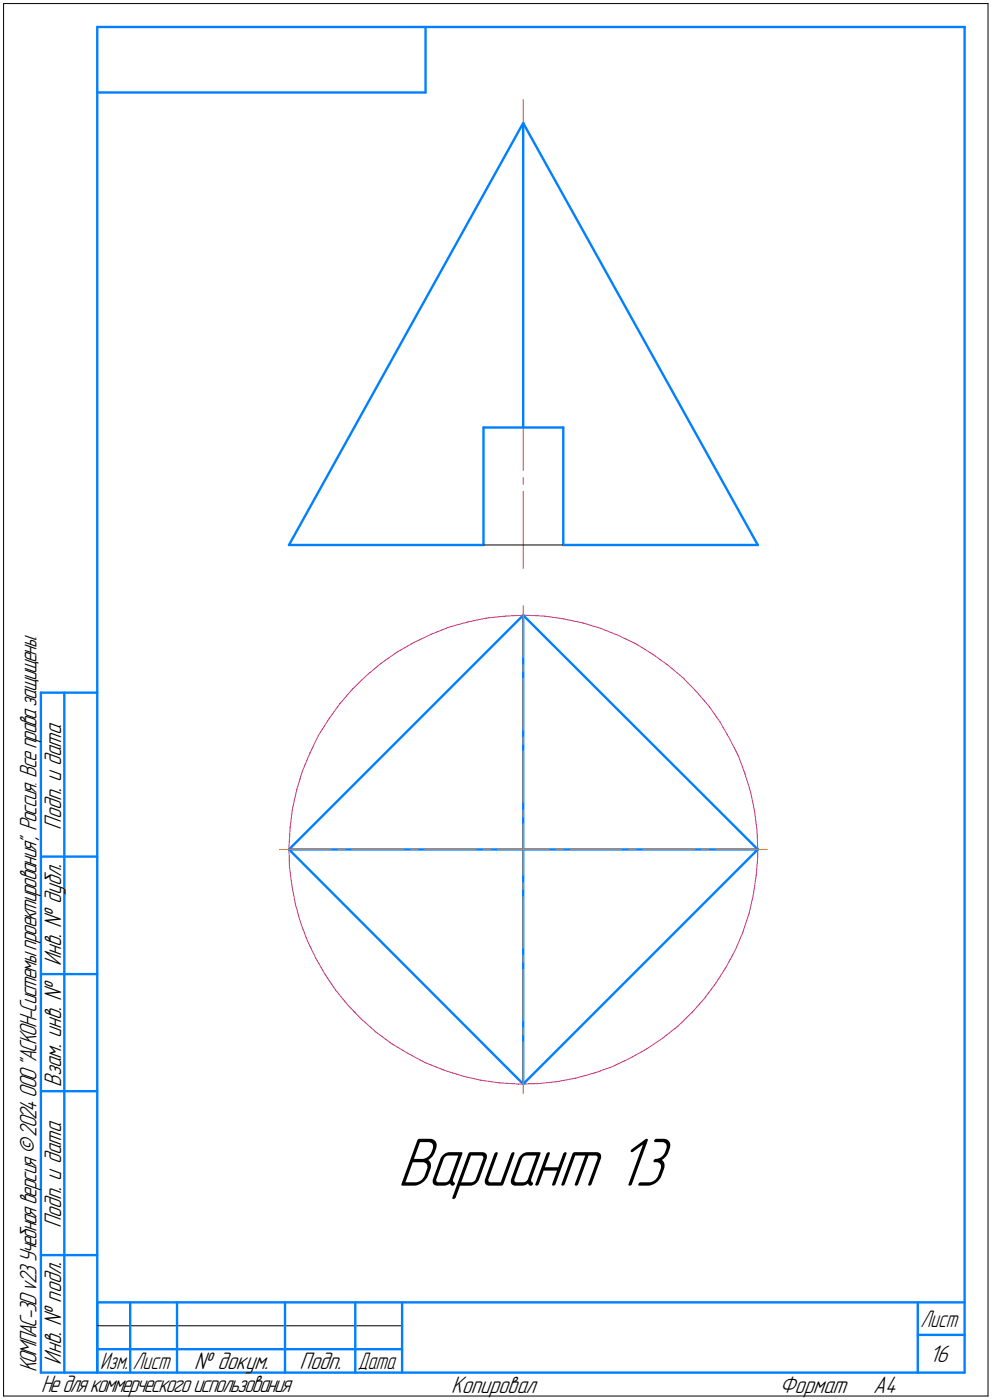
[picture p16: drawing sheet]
<svg xmlns="http://www.w3.org/2000/svg" width="212mm" height="299mm" viewBox="0 0 212 299" stroke-linecap="round" stroke-linejoin="round" font-family="sans-serif">
<defs><g id="words">
<text font-size="15.6" x="84.8" y="252.9">Вариант 13</text>
<g font-size="5.4">
<text x="13" y="177" transform="rotate(-90 13 177)">Подп. и дата</text>
<text x="13" y="206.1" transform="rotate(-90 13 206.1)">Инв. № дубл.</text>
<text x="13" y="231.8" transform="rotate(-90 13 231.8)">Взам. инв. №</text>
<text x="13" y="262" transform="rotate(-90 13 262)">Подп. и дата</text>
<text x="7.7" y="292.8" transform="rotate(-90 7.7 292.8)">КОМПАС-3Dv23Учебнаяверсия©2024ООО&quot;АСКОН-Системыпроектирования&quot;, Россия. Всеправазащищены.</text>
<text x="13" y="291.1" transform="rotate(-90 13 291.1)">Инв. № подл.</text>
<text x="41.4" y="292">№ докум.</text>
<text x="63.9" y="292">Подп.</text>
<text x="198.3" y="290.5">16</text>
<text x="8.8" y="297">Недлякоммерческогоиспользования</text>
<text x="96.3" y="297">Копировал</text>
<text x="166.2" y="297">Формат</text>
<text x="186.3" y="297">A4</text>
</g>
<g font-size="5.3">
<text x="196.4" y="283">Лист</text>
<text x="21.4" y="292">Изм.</text>
<text x="28.4" y="292">Лист</text>
<text x="76.4" y="292">Дата</text>
</g>
</g></defs>
<g fill="none" stroke="#0080ff" stroke-width=".51">
<path d="M20.7 5.8v287zM20.7 5.8h185zM20.7 19.7h70.1zM90.8 5.8v13.9zM205.7 5.8v287zM111.6 26.2l-50 90zM111.6 26.2l50 90zM111.6 26.2v65zM103.1 91.2v25zM103.1 91.2h17zM120.1 91.2v25zM61.6 116.2h41.5z"/>
<path d="M120.1 116.2h41.5zM111.6 131.2l50 50zM111.6 131.2l-50 50zM111.6 131.2v100zM8.7 147.7v145.1zM8.7 147.7h12zM13.7 147.7v145.1zM8.7 182.7h12zM61.6 181.2l50 50zM61.6 181.2h100zM8.7 207.8h12zM8.7 232.7h12z"/>
<path d="M111.6 231.2l50-50zM8.7 267.7h12zM20.7 277.8h185zM20.7 277.8v15zM27.8 277.8v15zM37.8 277.8v15zM60.8 277.8v15zM75.8 277.8v15zM85.8 277.8v15zM195.7 277.8v15zM8.7 292.8h12zM20.7 292.8h185z"/>
<path d="M20.7 287.8h7.1zM27.8 287.8h10zM37.8 287.8h23zM60.8 287.8h15zM75.8 287.8h10zM195.7 284.7h10z"/>
</g>
<g fill="none" stroke="#c52b79" stroke-width=".21">
<path d="M84.7 139.1l3.5-2zM88.2 137.1l3.7-1.8zM91.9 135.3l3.9-1.5zM95.8 133.8l3.9-1.1zM99.7 132.7l4.1-.9zM103.8 131.8l4.1-.4zM107.9 131.4l4.1-.2zM112 131.2l4.1 .2zM116.1 131.4l4 .6zM120.1 132l4.1 .8zM124.2 132.8l3.9 1.2zM128.1 134l3.8 1.6z"/>
<path d="M131.9 135.6l3.7 1.7zM135.6 137.3l3.6 2.2zM139.2 139.5l3.3 2.4zM67.9 156.9l-1.8 3.7zM70.1 153.4l-2.2 3.5zM72.5 150.1l-2.4 3.3zM75.2 147l2.9-2.9zM75.2 147l-2.7 3.1zM78.1 144.1l3.2-2.6zM81.3 141.5l3.4-2.4zM142.5 141.9l3.1 2.6zM145.6 144.5l2.9 3z"/>
<path d="M148.5 147.5l2.7 3.1zM151.2 150.6l2.4 3.4zM153.6 154l2 3.6zM155.6 157.6l1.9 3.6zM61.9 176.4l-.3 4.1zM62.4 172.4l-.5 4zM63.3 168.3l-.9 4.1zM64.5 164.4l-1.2 3.9zM66.1 160.6l-1.6 3.8zM157.5 161.2l1.4 3.9zM158.9 165.1l1.2 3.9zM160.1 169l.9 4.1z"/>
<path d="M161 173.1l.5 4zM161.5 177.1l.1 4.1zM61.6 180.5l.1 4.2zM61.7 184.7l.5 4zM62.2 188.7l.8 4.1zM63 192.8l1.1 4zM64.1 196.8l1.4 3.8zM158.5 198.7l-1.6 3.8zM159.8 194.8l-1.3 3.9zM160.7 190.8l-.9 4zM161.3 186.7l-.6 4.1zM161.6 182.6l-.3 4.1z"/>
<path d="M161.6 181.2v1.4zM65.5 200.6l1.8 3.7zM67.3 204.3l2 3.6zM69.3 207.9l2.3 3.3zM71.6 211.2l2.7 3.3zM74.3 214.5l2.8 2.9zM77.1 217.4l3.1 2.7zM144.6 218.9l3-2.9zM150.3 212.9l-2.7 3.1zM152.7 209.6l-2.4 3.3zM154.9 206.2l-2.2 3.4zM156.9 202.5l-2 3.7z"/>
<path d="M80.2 220.1l3.3 2.5zM83.5 222.6l3.5 2.1zM87 224.7l3.7 2zM90.7 226.7l3.8 1.5zM94.5 228.2l3.9 1.2zM98.4 229.4l4 1zM102.4 230.4l4.1 .6zM106.5 231l4.1 .2zM110.6 231.2l4.1-.1zM114.7 231.1l4.1-.4zM118.8 230.7l4.1-.7zM122.9 230l3.9-1.1z"/>
<path d="M126.8 228.9l3.8-1.4zM130.6 227.5l3.8-1.8zM134.4 225.7l3.6-2zM138 223.7l3.4-2.3zM141.4 221.4l3.2-2.5z"/>
</g>
<g fill="none" stroke="#ff8000" stroke-width=".21">
<path d="M111.6 39.1v1.5zM111.6 21.3v16.3zM111.6 42.2v16.3zM111.6 63v16.4zM111.6 60v1.6zM111.6 83.9v16.4zM111.6 80.9v1.6zM111.6 104.8v16.4zM111.6 101.9v1.4zM111.6 129.2v11zM111.6 141.7v1.6zM111.6 144.7v11z"/>
<path d="M111.6 157.2v1.5zM111.6 160.2v11zM111.6 172.7v1.5zM111.6 175.8v5.4zM59.6 181.2h11zM72.1 181.2h1.6zM75.1 181.2h11zM87.6 181.2h1.6zM90.6 181.2h11zM103.1 181.2h1.5zM106.1 181.2h5.5zM111.6 191.3v11z"/>
<path d="M111.6 188.2v1.5zM111.6 181.2v5.5zM111.6 181.2h5.5zM118.6 181.2h1.5zM121.7 181.2h10.9zM134.1 181.2h1.5zM137.2 181.2h11zM149.6 181.2h1.5zM152.7 181.2h11zM111.6 219.2v1.5zM111.6 206.8v11zM111.6 203.7v1.5z"/>
<path d="M111.6 222.2v11.1z"/>
</g>
<path d="M.8 .8v297zM.8 .8h209.9zM210.7 .8v297zM103.1 116.2h17zM.8 297.8h209.9zM20.7 282.8h65.1z" fill="none" stroke="#000" stroke-width=".21"/>
<path d="M84.8 241.7h59.7zM84.8 241.8h59.7zM84.8 241.9h59.7zM84.8 242h59.7zM84.8 242.1h59.7zM84.8 242.1h59.7zM84.8 242.2h59.7zM84.8 242.3h59.7zM84.8 242.4h59.7zM84.8 242.5h59.7zM84.8 242.6h59.7zM84.8 242.7h59.7zM84.8 242.7h59.7zM84.8 242.8h59.7zM84.8 242.9h59.7zM84.8 243h59.7zM84.8 243.1h59.7zM84.8 243.2h59.7zM84.8 243.2h59.7zM84.8 243.3h59.7zM84.8 243.4h59.7zM84.8 243.5h59.7zM84.8 243.6h59.7zM84.8 243.7h59.7zM84.8 243.8h59.7zM84.8 243.8h59.7zM84.8 243.9h59.7zM84.8 244h59.7zM84.8 244.1h59.7zM84.8 244.2h59.7zM84.8 244.3h59.7zM84.8 244.3h59.7zM84.8 244.4h59.7zM84.8 244.5h59.7zM84.8 244.6h59.7zM84.8 244.7h59.7zM84.8 244.8h59.7zM84.8 244.9h59.7zM84.8 244.9h59.7zM84.8 245h59.7zM84.8 245.1h59.7zM84.8 245.2h59.7zM84.8 245.3h59.7zM84.8 245.4h59.7zM84.8 245.4h59.7zM84.8 245.5h59.7zM84.8 245.6h59.7zM84.8 245.7h59.7zM84.8 245.8h59.7zM84.8 245.9h59.7zM84.8 246h59.7zM84.8 246h59.7zM84.8 246.1h59.7zM84.8 246.2h59.7zM84.8 246.3h59.7zM84.8 246.4h59.7zM84.8 246.5h59.7zM84.8 246.5h59.7zM84.8 246.6h59.7zM84.8 246.7h59.7zM84.8 246.8h59.7zM84.8 246.9h59.7zM84.8 247h59.7zM84.8 247.1h59.7zM84.8 247.1h59.7zM84.8 247.2h59.7zM84.8 247.3h59.7zM84.8 247.4h59.7zM84.8 247.5h59.7zM84.8 247.6h59.7zM84.8 247.6h59.7zM84.8 247.7h59.7zM84.8 247.8h59.7zM84.8 247.9h59.7zM84.8 248h59.7zM84.8 248.1h59.7zM84.8 248.2h59.7zM84.8 248.2h59.7zM84.8 248.3h59.7zM84.8 248.4h59.7zM84.8 248.5h59.7zM84.8 248.6h59.7zM84.8 248.7h59.7zM84.8 248.8h59.7zM84.8 248.8h59.7zM84.8 248.9h59.7zM84.8 249h59.7zM84.8 249.1h59.7zM84.8 249.2h59.7zM84.8 249.3h59.7zM84.8 249.3h59.7zM84.8 249.4h59.7zM84.8 249.5h59.7zM84.8 249.6h59.7zM84.8 249.7h59.7zM84.8 249.8h59.7zM84.8 249.9h59.7zM84.8 249.9h59.7zM84.8 250h59.7zM84.8 250.1h59.7zM84.8 250.2h59.7zM84.8 250.3h59.7zM84.8 250.4h59.7zM84.8 250.4h59.7zM84.8 250.5h59.7zM84.8 250.6h59.7zM84.8 250.7h59.7zM84.8 250.8h59.7zM84.8 250.9h59.7zM84.8 251h59.7zM84.8 251h59.7zM84.8 251.1h59.7zM84.8 251.2h59.7zM84.8 251.3h59.7zM84.8 251.4h59.7zM84.8 251.5h59.7zM84.8 251.5h59.7zM84.8 251.6h59.7zM84.8 251.7h59.7zM84.8 251.8h59.7zM84.8 251.9h59.7zM84.8 252h59.7zM84.8 252.1h59.7zM84.8 252.1h59.7zM84.8 252.2h59.7zM84.8 252.3h59.7zM84.8 252.4h59.7zM84.8 252.5h59.7zM84.8 252.6h59.7zM84.8 252.6h59.7zM84.8 252.7h59.7zM84.8 252.8h59.7zM84.8 252.9h59.7zM84.8 253h59.7zM84.8 253.1h59.7zM84.8 253.2h59.7zM84.8 253.2h59.7zM84.8 253.3h59.7zM84.8 253.4h59.7zM84.8 253.5h59.7zM84.8 253.6h59.7zM84.8 253.7h59.7zM84.8 253.7h59.7zM84.8 253.8h59.7zM84.8 253.9h59.7zM84.8 254h59.7zM84.8 254.1h59.7zM84.8 254.2h59.7zM84.8 254.3h59.7zM84.8 254.3h59.7zM84.8 254.4h59.7zM84.8 254.5h59.7zM84.8 254.6h59.7zM84.8 254.7h59.7zM84.8 254.8h59.7zM84.8 254.8h59.7zM84.8 254.9h59.7zM84.8 255h59.7zM84.8 255.1h59.7zM84.8 255.2h59.7zM84.8 255.3h59.7zM84.8 255.4h59.7zM84.8 255.4h59.7zM84.8 255.5h59.7zM84.8 255.6h59.7zM84.8 255.7h59.7zM84.8 255.8h59.7zM84.8 255.9h59.7z" fill="#fff" stroke="#fff" stroke-width=".21"/>
<use href="#words"/>
</svg>
